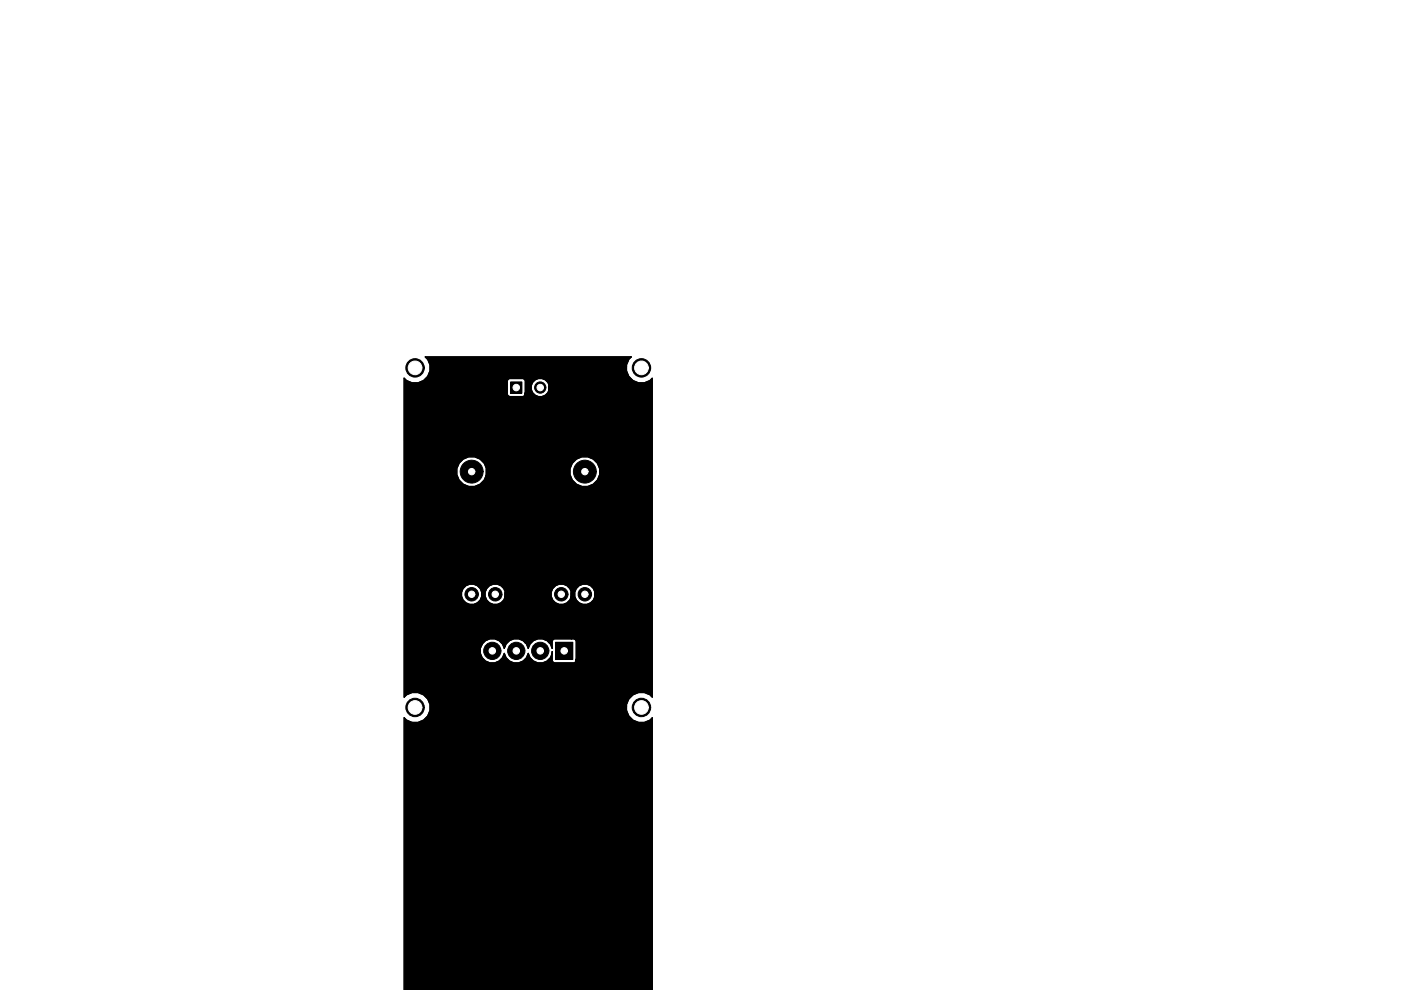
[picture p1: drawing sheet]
<svg xmlns="http://www.w3.org/2000/svg" width="297mm" height="210mm" viewBox="0 0 297 210" stroke-linecap="round" stroke-linejoin="round" font-family="sans-serif">
<g fill="#000">
<path d="M108.3 81h2.4v2.4h-2.4zM117.8 136.2h3.7v3.6h-3.7zM90.1 75.7h43.8l-.6 .5a3.2 3.2 0 0 0 .7 4.3 3.2 3.2 0 0 0 4.3-.3v67.6l-.5-.5a3.2 3.2 0 0 0-4.4 .7 3.2 3.2 0 0 0 .5 4.4 3.2 3.2 0 0 0 4.4-.2v57.8h-5.5h5.5h-11.2v-110.6l-.4-1.2a3.2 3.2 0 0 0-5.4 0 3.2 3.2 0 0 0 2.1 4.9 3.2 3.2 0 0 0 3.7-3.7v110.6h-1v-84.4a2.18 2.18 0 0 0-3.3-1.4 2.18 2.18 0 0 0 0 3.6 2.18 2.18 0 0 0 3.3-1.4v-.8v84.4h1.8h-5.7v-74l-.3-.4-.8-.1v-9.9l-.3-.8a2.18 2.18 0 0 0-3.6 0 2.18 2.18 0 0 0 1.4 3.3 2.18 2.18 0 0 0 2.5-2.5v9.9h-3.5a.65 .65 0 0 0-.5 .7v1.3l-.7-1.2v-54.5a1.94 1.94 0 0 0-2.9-1.2 1.94 1.94 0 0 0 0 3.2 1.94 1.94 0 0 0 2.9-1.2v-.8v54.5a2.55 2.55 0 0 0-2.6-.8 2.55 2.55 0 0 0-1.8 2l-.6-1.2v-55.5l-.5-.5-3.1 .1-.2 .4 .1 3 .4 .3h2.8a.65 .65 0 0 0 .5-.8v53l-.5-.5a2.53 2.53 0 0 0-3.8 1.2v-11.4l-.3-.8a2.15 2.15 0 0 0-3.7 .1v-25.5l-.4-1.2a3.2 3.2 0 0 0-5.4 0 3.2 3.2 0 0 0 2.1 4.9 3.2 3.2 0 0 0 3.7-3.7v25.5l-.2 .7a2.18 2.18 0 0 0 2.1 2.6 2.18 2.18 0 0 0 2.1-2.6v11.4l-.2 .5-.4-.9a2.55 2.55 0 0 0-4.4 .2v-11.2l-.3-.8a2.18 2.18 0 0 0-3.6 0 2.18 2.18 0 0 0 1.4 3.3 2.18 2.18 0 0 0 2.5-2.5v11.2l-.3 .7a2.59 2.59 0 0 0 2.1 3 2.59 2.59 0 0 0 3-2 2.59 2.59 0 0 0 2.6 2.1 2.59 2.59 0 0 0 2.5-2.1 2.56 2.56 0 0 0 2.7 2.1 2.56 2.56 0 0 0 2.4-2.5v1.9l.3 .4 4.3 .1a.65 .65 0 0 0 .5-.7v70.2h-.5h1h-37v-57.9a3.2 3.2 0 0 0 4.6 .2 3.2 3.2 0 0 0 0-4.6 3.2 3.2 0 0 0-4.6 .2v-67.8l.5 .6a3.2 3.2 0 0 0 4.3-.7 3.2 3.2 0 0 0-.4-4.3z"/>
<circle cx="88" cy="78" r="1.96"/>
<circle cx="136" cy="78" r="1.96"/>
<circle cx="100" cy="100" r="2.43"/>
<circle cx="114.5" cy="82.2" r="1.2"/>
<circle cx="124" cy="100" r="2.43"/>
<circle cx="100" cy="126" r="1.43"/>
<circle cx="104.4" cy="138" r="1.83"/>
<circle cx="105" cy="126" r="1.43"/>
<circle cx="109.5" cy="138" r="1.83"/>
<circle cx="114.5" cy="138" r="1.83"/>
<circle cx="119" cy="126" r="1.43"/>
<circle cx="124" cy="126" r="1.43"/>
<circle cx="88" cy="150" r="1.96"/>
<circle cx="136" cy="150" r="1.96"/>
</g>
<g fill="none" stroke="#000" stroke-width=".21">
<path d="M107.7 80.5l.4-.2h2.8l.5 .5v55.5l.6 1.2a2.55 2.55 0 0 1 1.9-2 2.55 2.55 0 0 1 2.5 .8v-54.5a1.94 1.94 0 0 1-2.2 2.3 1.94 1.94 0 0 1-1.3-3 1.94 1.94 0 0 1 3.3 0l.2 .7v54.5l.7 1.2v-1.3a.65 .65 0 0 1 .5-.7h3.5v-9.9a2.18 2.18 0 0 1-2.5 2.5 2.18 2.18 0 0 1-1.4-3.3 2.18 2.18 0 0 1 3.6 0l.3 .8v9.9h.3a.65 .65 0 0 1 .8 .5v74v-70.2a.65 .65 0 0 1-.5 .7h-3.9a.65 .65 0 0 1-.7-.5v-1.9a2.56 2.56 0 0 1-2.4 2.5 2.56 2.56 0 0 1-2.7-2.1 2.59 2.59 0 0 1-2.5 2.1 2.59 2.59 0 0 1-2.6-2.1 2.57 2.57 0 0 1-3.4 1.9 2.57 2.57 0 0 1-1.4-3.6v-11.2a2.18 2.18 0 0 1-2.5 2.5 2.18 2.18 0 0 1-1.4-3.3 2.18 2.18 0 0 1 3.6 0l.3 .8v11.2a2.56 2.56 0 0 1 2.7-1.4 2.56 2.56 0 0 1 2.1 2.1l.2-.5v-11.4a2.17 2.17 0 0 1-2.4 2.6 2.17 2.17 0 0 1-1.6-3.3v-25.5a3.2 3.2 0 0 1-3.7 3.7 3.2 3.2 0 0 1-2.1-4.9 3.2 3.2 0 0 1 5.4 0l.4 1.2v25.5a2.16 2.16 0 0 1 2.3-1.1 2.16 2.16 0 0 1 1.7 1.8v11.4a2.49 2.49 0 0 1 4.3-.7v-53a.65 .65 0 0 1-.5 .8h-2.8l-.4-.3zM108.3 81h2.4v2.4h-2.4zM121.3 98.2a3.2 3.2 0 0 1 3.3-1.3 3.2 3.2 0 0 1 2.5 2.5v110.6v-110.6a3.2 3.2 0 0 1-3.7 3.7 3.2 3.2 0 0 1-2.1-4.9zM117.8 136.2h3.7v3.6h-3.7zM122.2 124.8a2.18 2.18 0 0 1 2.2-.9 2.18 2.18 0 0 1 1.7 1.7v84.4v-84.4a2.18 2.18 0 0 1-2.5 2.5 2.18 2.18 0 0 1-1.4-3.3zM85.7 210v-57.9a3.2 3.2 0 0 0 4.6 .2 3.2 3.2 0 0 0 0-4.6 3.2 3.2 0 0 0-4.6 .2v-67.8a3.2 3.2 0 0 0 4.6 .2 3.2 3.2 0 0 0-.2-4.6h43.8a3.2 3.2 0 0 0-.2 4.6 3.2 3.2 0 0 0 4.6-.1v67.6a3.2 3.2 0 0 0-4.6-.1 3.2 3.2 0 0 0 0 4.6 3.2 3.2 0 0 0 4.6-.1v57.8"/>
<circle cx="88" cy="78" r="1.96"/>
<circle cx="136" cy="78" r="1.96"/>
<circle cx="100" cy="100" r="2.43"/>
<circle cx="114.5" cy="82.2" r="1.2"/>
<circle cx="124" cy="100" r="2.43"/>
<circle cx="100" cy="126" r="1.43"/>
<circle cx="104.4" cy="138" r="1.83"/>
<circle cx="105" cy="126" r="1.43"/>
<circle cx="109.5" cy="138" r="1.83"/>
<circle cx="114.5" cy="138" r="1.83"/>
<circle cx="119" cy="126" r="1.43"/>
<circle cx="124" cy="126" r="1.43"/>
<circle cx="88" cy="150" r="1.96"/>
<circle cx="136" cy="150" r="1.96"/>
</g>
<path d="M107.7 80.5l.4-.2h2.8l.5 .5v55.5l.6 1.2a2.55 2.55 0 0 1 1.9-2 2.55 2.55 0 0 1 2.5 .8v-54.5a1.94 1.94 0 0 1-2.2 2.3 1.94 1.94 0 0 1-1.3-3 1.94 1.94 0 0 1 3.3 0l.2 .7v54.5l.7 1.2v-1.3a.65 .65 0 0 1 .5-.7h3.5v-9.9a2.18 2.18 0 0 1-2.5 2.5 2.18 2.18 0 0 1-1.4-3.3 2.18 2.18 0 0 1 3.6 0l.3 .8v9.9h.3a.65 .65 0 0 1 .8 .5v74v-70.2a.65 .65 0 0 1-.5 .7h-3.9a.65 .65 0 0 1-.7-.5v-1.9a2.56 2.56 0 0 1-2.4 2.5 2.56 2.56 0 0 1-2.7-2.1 2.59 2.59 0 0 1-2.5 2.1 2.59 2.59 0 0 1-2.6-2.1 2.57 2.57 0 0 1-3.4 1.9 2.57 2.57 0 0 1-1.4-3.6v-11.2a2.18 2.18 0 0 1-2.5 2.5 2.18 2.18 0 0 1-1.4-3.3 2.18 2.18 0 0 1 3.6 0l.3 .8v11.2a2.56 2.56 0 0 1 2.7-1.4 2.56 2.56 0 0 1 2.1 2.1l.2-.5v-11.4a2.17 2.17 0 0 1-2.4 2.6 2.17 2.17 0 0 1-1.6-3.3v-25.5a3.2 3.2 0 0 1-3.7 3.7 3.2 3.2 0 0 1-2.1-4.9 3.2 3.2 0 0 1 5.4 0l.4 1.2v25.5a2.16 2.16 0 0 1 2.3-1.1 2.16 2.16 0 0 1 1.7 1.8v11.4a2.49 2.49 0 0 1 4.3-.7v-53a.65 .65 0 0 1-.5 .8h-2.8l-.4-.3zM121.3 98.2a3.2 3.2 0 0 1 3.3-1.3 3.2 3.2 0 0 1 2.5 2.5v110.6v-110.6a3.2 3.2 0 0 1-3.7 3.7 3.2 3.2 0 0 1-2.1-4.9zM122.2 124.8a2.18 2.18 0 0 1 2.2-.9 2.18 2.18 0 0 1 1.7 1.7v84.4v-84.4a2.18 2.18 0 0 1-2.5 2.5 2.18 2.18 0 0 1-1.4-3.3zM85.7 210v-57.9a3.2 3.2 0 0 0 4.6 .2 3.2 3.2 0 0 0 0-4.6 3.2 3.2 0 0 0-4.6 .2v-67.8a3.2 3.2 0 0 0 4.6 .2 3.2 3.2 0 0 0-.2-4.6h43.8a3.2 3.2 0 0 0-.2 4.6 3.2 3.2 0 0 0 4.6-.1v67.6a3.2 3.2 0 0 0-4.6-.1 3.2 3.2 0 0 0 0 4.6 3.2 3.2 0 0 0 4.6-.1v57.8" fill="none" stroke="#000" stroke-width=".25"/>
<circle cx="100" cy="100" r=".67" fill="#fff"/>
<circle cx="100" cy="100" r=".67" fill="none" stroke="#fff" stroke-width=".21"/>
<circle cx="124" cy="100" r=".67" fill="#fff"/>
<circle cx="124" cy="100" r=".67" fill="none" stroke="#fff" stroke-width=".21"/>
<circle cx="100" cy="126" r=".68" fill="#fff"/>
<circle cx="100" cy="126" r=".68" fill="none" stroke="#fff" stroke-width=".21"/>
<circle cx="105" cy="126" r=".67" fill="#fff"/>
<circle cx="105" cy="126" r=".67" fill="none" stroke="#fff" stroke-width=".21"/>
<circle cx="124" cy="126" r=".67" fill="#fff"/>
<circle cx="124" cy="126" r=".67" fill="none" stroke="#fff" stroke-width=".21"/>
<circle cx="119" cy="126" r=".68" fill="#fff"/>
<circle cx="119" cy="126" r=".68" fill="none" stroke="#fff" stroke-width=".21"/>
<circle cx="114.5" cy="138" r=".69" fill="#fff"/>
<circle cx="114.5" cy="138" r=".69" fill="none" stroke="#fff" stroke-width=".21"/>
<circle cx="109.5" cy="138" r=".69" fill="#fff"/>
<circle cx="109.5" cy="138" r=".69" fill="none" stroke="#fff" stroke-width=".21"/>
<circle cx="119.6" cy="138" r=".69" fill="#fff"/>
<circle cx="119.6" cy="138" r=".69" fill="none" stroke="#fff" stroke-width=".21"/>
<circle cx="104.4" cy="138" r=".69" fill="#fff"/>
<circle cx="104.4" cy="138" r=".69" fill="none" stroke="#fff" stroke-width=".21"/>
<circle cx="109.5" cy="82.2" r=".69" fill="#fff"/>
<circle cx="109.5" cy="82.2" r=".69" fill="none" stroke="#fff" stroke-width=".21"/>
<circle cx="114.5" cy="82.2" r=".69" fill="#fff"/>
<circle cx="114.5" cy="82.2" r=".69" fill="none" stroke="#fff" stroke-width=".21"/>
<circle cx="88" cy="150" r="1.45" fill="#fff"/>
<circle cx="88" cy="150" r="1.45" fill="none" stroke="#fff" stroke-width=".21"/>
<circle cx="136" cy="150" r="1.45" fill="#fff"/>
<circle cx="136" cy="150" r="1.45" fill="none" stroke="#fff" stroke-width=".21"/>
<circle cx="136" cy="78" r="1.45" fill="#fff"/>
<circle cx="136" cy="78" r="1.45" fill="none" stroke="#fff" stroke-width=".21"/>
<circle cx="88" cy="78" r="1.45" fill="#fff"/>
<circle cx="88" cy="78" r="1.45" fill="none" stroke="#fff" stroke-width=".21"/>
</svg>
